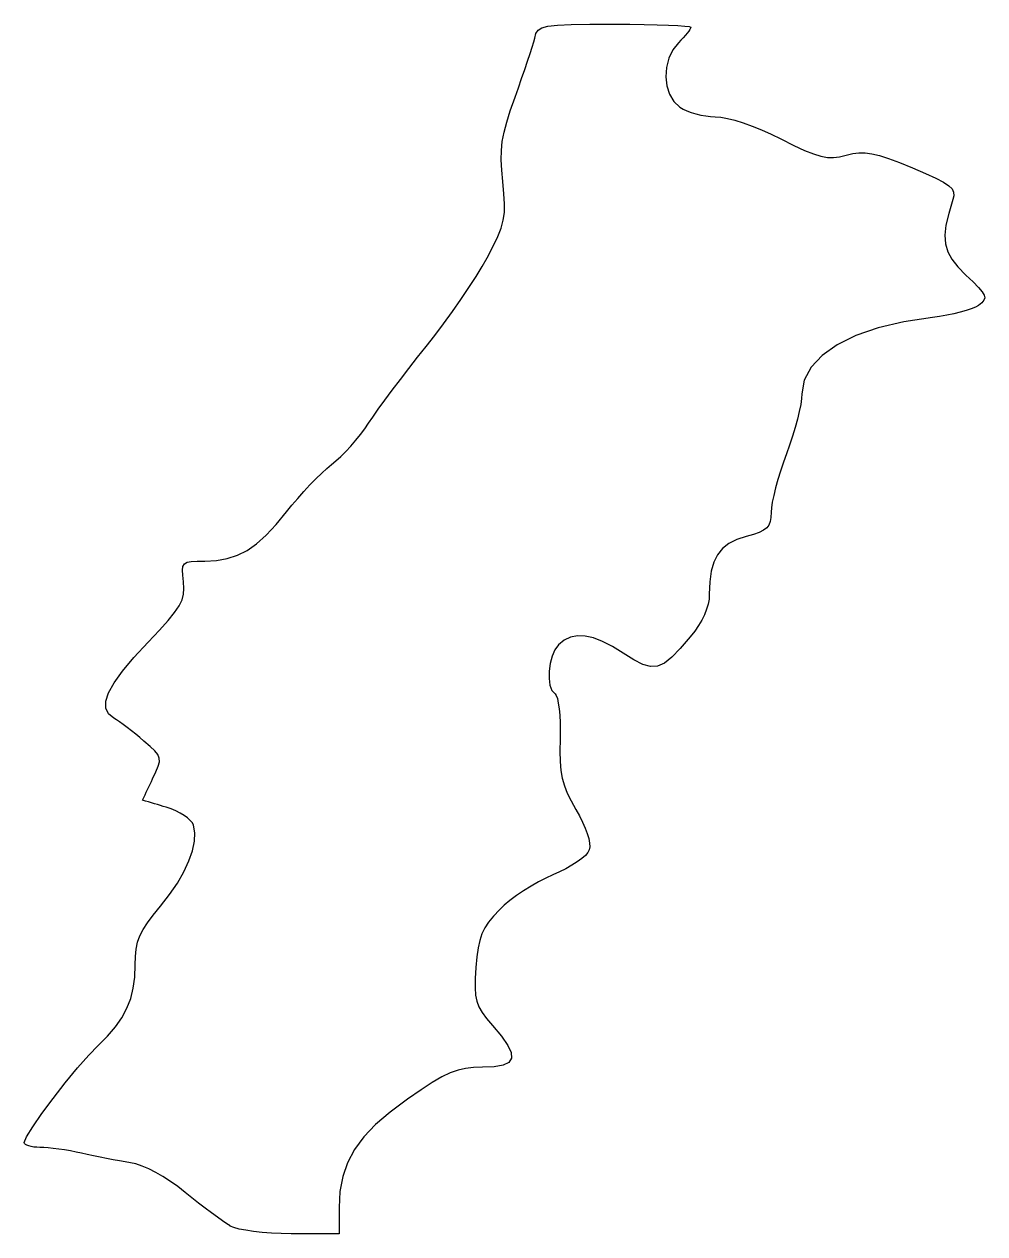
# Model space of a CAD drawing. Extents: x 0.3 to 31.3, y 0.3 to 39.4.
import ezdxf

# ---------------------------------------------------------------- set-up
doc = ezdxf.new("R2010")
doc.units = 0
doc.layers.add('Layer_1', color=7, linetype='CONTINUOUS')

msp = doc.modelspace()

# ---------------------------------------------------------------- linework, layer by layer
at = {"layer": 'Layer_1', "color": 7}
msp.add_lwpolyline([(6.922539, 0.517653), (6.81631, 0.584286), (6.676554, 0.679621), (6.509196, 0.799198), (6.320248, 0.938531), (6.115694, 1.093161), (5.901431, 1.258656), (5.68347, 1.430558), (5.467796, 1.604406), (5.230278, 1.789318), (4.990079, 1.959583), (4.750895, 2.113168), (4.51634, 2.248184), (4.290083, 2.362568), (4.075792, 2.454403), (3.877079, 2.521685), (3.697614, 2.562438), (3.531978, 2.589814), (3.344469, 2.622918), (3.141523, 2.660397), (2.929631, 2.700953), (2.715226, 2.743342), (2.504802, 2.786325), (2.304791, 2.82863), (2.121685, 2.868988), (1.943264, 2.906947), (1.756687, 2.942366), (1.567457, 2.974454), (1.381134, 3.002394), (1.203221, 3.025536), (1.03925, 3.043034), (0.894724, 3.054041), (0.775174, 3.057992), (0.6727, 3.061379), (0.577111, 3.070692), (0.490497, 3.085368), (0.414918, 3.104841), (0.352518, 3.128548), (0.305331, 3.155641), (0.2755, 3.185528), (0.265058, 3.217589), (0.339254, 3.400977), (0.540789, 3.726887), (0.837997, 4.153776), (1.199213, 4.640102), (1.592829, 5.144404), (1.987178, 5.625057), (2.350595, 6.040601), (2.651472, 6.349465), (2.957345, 6.653842), (3.213066, 6.951784), (3.421488, 7.249556), (3.585515, 7.553425), (3.708084, 7.869627), (3.792017, 8.204455), (3.840277, 8.564148), (3.855799, 8.954969), (3.86229, 9.230841), (3.88515, 9.470476), (3.929629, 9.686461), (4.001172, 9.891382), (4.105143, 10.097771), (4.246959, 10.318187), (4.431928, 10.565244), (4.665438, 10.851502), (4.961941, 11.229567), (5.216139, 11.603258), (5.425999, 11.967522), (5.589462, 12.317364), (5.704468, 12.647762), (5.768956, 12.953663), (5.780809, 13.230071), (5.73808, 13.471907), (5.700093, 13.546781), (5.634279, 13.625718), (5.54425, 13.706378), (5.433619, 13.786331), (5.305998, 13.863237), (5.165028, 13.934724), (5.014265, 13.998365), (4.85735, 14.051846), (4.761112, 14.080661), (4.664874, 14.109504), (4.568636, 14.138347), (4.472398, 14.167162), (4.376161, 14.196005), (4.279923, 14.22482), (4.183685, 14.253663), (4.087447, 14.282506), (4.128624, 14.368866), (4.169828, 14.455226), (4.211004, 14.541614), (4.252209, 14.627974), (4.293413, 14.714362), (4.334589, 14.800725), (4.375766, 14.887097), (4.41697, 14.973468), (4.524384, 15.202353), (4.59762, 15.380929), (4.63335, 15.523434), (4.62827, 15.644115), (4.579163, 15.757213), (4.4827, 15.876971), (4.335549, 16.017634), (4.134409, 16.193438), (4.004051, 16.303985), (3.868104, 16.415386), (3.730549, 16.524615), (3.595393, 16.628642), (3.466671, 16.724434), (3.348336, 16.808965), (3.244393, 16.879204), (3.15888, 16.932124), (2.986216, 17.07433), (2.89901, 17.255802), (2.89901, 17.480473), (2.987994, 17.752273), (3.167742, 18.075141), (3.44003, 18.453011), (3.806664, 18.889812), (4.269396, 19.389481), (4.632672, 19.772643), (4.91512, 20.085449), (5.125658, 20.34307), (5.273148, 20.560678), (5.366535, 20.753444), (5.414738, 20.936541), (5.426592, 21.125139), (5.41107, 21.334415), (5.387363, 21.553702), (5.379743, 21.719414), (5.39583, 21.839054), (5.443299, 21.920119), (5.529772, 21.970112), (5.662925, 21.996528), (5.850405, 22.006886), (6.099889, 22.008579), (6.478575, 22.02777), (6.827345, 22.088606), (7.154243, 22.195935), (7.467369, 22.354601), (7.774737, 22.569459), (8.084391, 22.845362), (8.40446, 23.187159), (8.742929, 23.599703), (8.916608, 23.815634), (9.104512, 24.036964), (9.300713, 24.25743), (9.4992, 24.470765), (9.694046, 24.6707), (9.879268, 24.850972), (10.048912, 25.005314), (10.196994, 25.127459), (10.339827, 25.245682), (10.494343, 25.388789), (10.655662, 25.551298), (10.818842, 25.727732), (10.979032, 25.912613), (11.131319, 26.100463), (11.270765, 26.285801), (11.392487, 26.463149), (11.527841, 26.663911), (11.70629, 26.916345), (11.920243, 27.210273), (12.162023, 27.535512), (12.42401, 27.881875), (12.698555, 28.239179), (12.978012, 28.597246), (13.254787, 28.945889), (13.533707, 29.302246), (13.819344, 29.682416), (14.103627, 30.074668), (14.378483, 30.467273), (14.63587, 30.84849), (14.867715, 31.206594), (15.065892, 31.529845), (15.222412, 31.806516), (15.421012, 32.186622), (15.571747, 32.501108), (15.679302, 32.77256), (15.748305, 33.023571), (15.783442, 33.276722), (15.789368, 33.554604), (15.770742, 33.879803), (15.732247, 34.274902), (15.697618, 34.649245), (15.681814, 34.978087), (15.687458, 35.27936), (15.717091, 35.570994), (15.773366, 35.870917), (15.85888, 36.197062), (15.9762, 36.567357), (16.127979, 36.99973), (16.236691, 37.303375), (16.342242, 37.604357), (16.442064, 37.894826), (16.533476, 38.166922), (16.613937, 38.412797), (16.680824, 38.624593), (16.731539, 38.794457), (16.763458, 38.91454), (16.805002, 39.058902), (16.871634, 39.168455), (16.990817, 39.247997), (17.190122, 39.302322), (17.497039, 39.336225), (17.939083, 39.354513), (18.543773, 39.361964), (19.338652, 39.363375), (19.834855, 39.361399), (20.297784, 39.355557), (20.717306, 39.346329), (21.083236, 39.334108), (21.385524, 39.31932), (21.613954, 39.302387), (21.75848, 39.283703), (21.808885, 39.263666), (21.800701, 39.235472), (21.777276, 39.193443), (21.740362, 39.139609), (21.691566, 39.076013), (21.63244, 39.004707), (21.564707, 38.927728), (21.489946, 38.847128), (21.409795, 38.764951), (21.227423, 38.531587), (21.099379, 38.260693), (21.025352, 37.967176), (21.005032, 37.665932), (21.038052, 37.371862), (21.12413, 37.099871), (21.262955, 36.864853), (21.454188, 36.681716), (21.557623, 36.619353), (21.681857, 36.561213), (21.822234, 36.508559), (21.974014, 36.462664), (22.13251, 36.424801), (22.293009, 36.396234), (22.450828, 36.378228), (22.601224, 36.372076), (22.776936, 36.358755), (22.989816, 36.319704), (23.234023, 36.256898), (23.503686, 36.172322), (23.792964, 36.067951), (24.095986, 35.945765), (24.40691, 35.80775), (24.719866, 35.655881), (25.142381, 35.445538), (25.488132, 35.284361), (25.772809, 35.168441), (26.012162, 35.093869), (26.221881, 35.05674), (26.417687, 35.053127), (26.615327, 35.079148), (26.830494, 35.130874), (27.041539, 35.180901), (27.241466, 35.207091), (27.443932, 35.20682), (27.662513, 35.177438), (27.910868, 35.116306), (28.202602, 35.020785), (28.551344, 34.888233), (28.970698, 34.716013), (29.396063, 34.534016), (29.727195, 34.382723), (29.973829, 34.254534), (30.145674, 34.141849), (30.252523, 34.037068), (30.304057, 33.932592), (30.309984, 33.820818), (30.280209, 33.694148), (30.14336, 33.241927), (30.055476, 32.861985), (30.019154, 32.539244), (30.036934, 32.258617), (30.111581, 32.005012), (30.245637, 31.763348), (30.441725, 31.51854), (30.702442, 31.255497), (30.937166, 31.0313), (31.111579, 30.854555), (31.229435, 30.716052), (31.294488, 30.606581), (31.310574, 30.516933), (31.281251, 30.437899), (31.210357, 30.360266), (31.101645, 30.274826), (31.006198, 30.219225), (30.872763, 30.162349), (30.707437, 30.105803), (30.516345, 30.05119), (30.305581, 30.000111), (30.081186, 29.954165), (29.849312, 29.914961), (29.616027, 29.8841), (28.690593, 29.744341), (27.863568, 29.547302), (27.14266, 29.297485), (26.5356, 28.999396), (26.050036, 28.65754), (25.693674, 28.276427), (25.474246, 27.860556), (25.399373, 27.414439), (25.389213, 27.265016), (25.360059, 27.073342), (25.313916, 26.84735), (25.2529, 26.594973), (25.179014, 26.324144), (25.094319, 26.042796), (25.000875, 25.758864), (24.900686, 25.480279), (24.800526, 25.202556), (24.707054, 24.921096), (24.622359, 24.643654), (24.548501, 24.377993), (24.487485, 24.131872), (24.441341, 23.913051), (24.412188, 23.729291), (24.402028, 23.588352), (24.396101, 23.420658), (24.374652, 23.284122), (24.331896, 23.173118), (24.261989, 23.082023), (24.159147, 23.005202), (24.017613, 22.937031), (23.831572, 22.871883), (23.595239, 22.804133), (23.291907, 22.70299), (23.038894, 22.573845), (22.833154, 22.411931), (22.671667, 22.212479), (22.551356, 21.970719), (22.469172, 21.681879), (22.422126, 21.341191), (22.407168, 20.94389), (22.39729, 20.783834), (22.367911, 20.619086), (22.319171, 20.450126), (22.251325, 20.277442), (22.16457, 20.101519), (22.059132, 19.922841), (21.935208, 19.741895), (21.793053, 19.559164), (21.469908, 19.180117), (21.196745, 18.89906), (20.956066, 18.711721), (20.73026, 18.61383), (20.501859, 18.601101), (20.253249, 18.669281), (19.966935, 18.814086), (19.625333, 19.031245), (19.275744, 19.249293), (18.954406, 19.414288), (18.659822, 19.526429), (18.39047, 19.585919), (18.144739, 19.592946), (17.921134, 19.547726), (17.718103, 19.450449), (17.534123, 19.301315), (17.416097, 19.140764), (17.325222, 18.9335), (17.262766, 18.697554), (17.230056, 18.450956), (17.227234, 18.211734), (17.257799, 17.997922), (17.321892, 17.827547), (17.42081, 17.718638), (17.460491, 17.666317), (17.496107, 17.564654), (17.526926, 17.41966), (17.552326, 17.237336), (17.571517, 17.023685), (17.583935, 16.784714), (17.589015, 16.526421), (17.58591, 16.254816), (17.579984, 15.862541), (17.587322, 15.530538), (17.61131, 15.244079), (17.655422, 14.988448), (17.722816, 14.748906), (17.816825, 14.510767), (17.940777, 14.259279), (18.097974, 13.979738), (18.212811, 13.773208), (18.312435, 13.572378), (18.395775, 13.380608), (18.461674, 13.201256), (18.509088, 13.037652), (18.536745, 12.893154), (18.543801, 12.771121), (18.529125, 12.674912), (18.483998, 12.591205), (18.400573, 12.496265), (18.283423, 12.393226), (18.13709, 12.285219), (17.966177, 12.17535), (17.775197, 12.066808), (17.568723, 11.962696), (17.351356, 11.866119), (17.124646, 11.763729), (16.886705, 11.640906), (16.644643, 11.502335), (16.405544, 11.352644), (16.176521, 11.196462), (15.964657, 11.038418), (15.777092, 10.883168), (15.620854, 10.735368), (15.427277, 10.527031), (15.27197, 10.336221), (15.149966, 10.150744), (15.056324, 9.95841), (14.986108, 9.747026), (14.934376, 9.504399), (14.896135, 9.218367), (14.866474, 8.876709), (14.843614, 8.513094), (14.836558, 8.220429), (14.850387, 7.981726), (14.889954, 7.779965), (14.96003, 7.598186), (15.065525, 7.419398), (15.211236, 7.226668), (15.402047, 7.002951), (15.696066, 6.648084), (15.896669, 6.355674), (16.0027, 6.120978), (16.013142, 5.939312), (15.926641, 5.80599), (15.742153, 5.7163), (15.458576, 5.6655), (15.074725, 5.648848), (14.788693, 5.640382), (14.530968, 5.611623), (14.285068, 5.555574), (14.034595, 5.465235), (13.763098, 5.333606), (13.454064, 5.153746), (13.09107, 4.918627), (12.65769, 4.621277), (12.092116, 4.202093), (11.620862, 3.796229), (11.237971, 3.394232), (10.937545, 2.986674), (10.713602, 2.564188), (10.560186, 2.117317), (10.47137, 1.636693), (10.441201, 1.11286), (10.441201, 1.006886), (10.441201, 0.900911), (10.441201, 0.794937), (10.441201, 0.688962), (10.441201, 0.582988), (10.441201, 0.477013), (10.441201, 0.371039), (10.441201, 0.265064), (10.247963, 0.265347), (10.054698, 0.265347), (9.86146, 0.265629), (9.668222, 0.265911), (9.474985, 0.265911), (9.281719, 0.266193), (9.088482, 0.266193), (8.895244, 0.266476), (8.573482, 0.27212), (8.257958, 0.287078), (7.956347, 0.31022), (7.676298, 0.340644), (7.425487, 0.377389), (7.211591, 0.419525), (7.042258, 0.466063), (6.925164, 0.516045), (6.925164, 0.516045), (6.925164, 0.516045), (6.925164, 0.516045), (6.925164, 0.516073), (6.925164, 0.516073), (6.925164, 0.516073), (6.925164, 0.516073), (6.925164, 0.516073), (6.925164, 0.516073), (6.925192, 0.516073), (6.925192, 0.516073), (6.92522, 0.516073), (6.925248, 0.516073), (6.925248, 0.516073), (6.925248, 0.516073), (6.922539, 0.517653)], dxfattribs=at)

doc.saveas('drawing.dxf')
